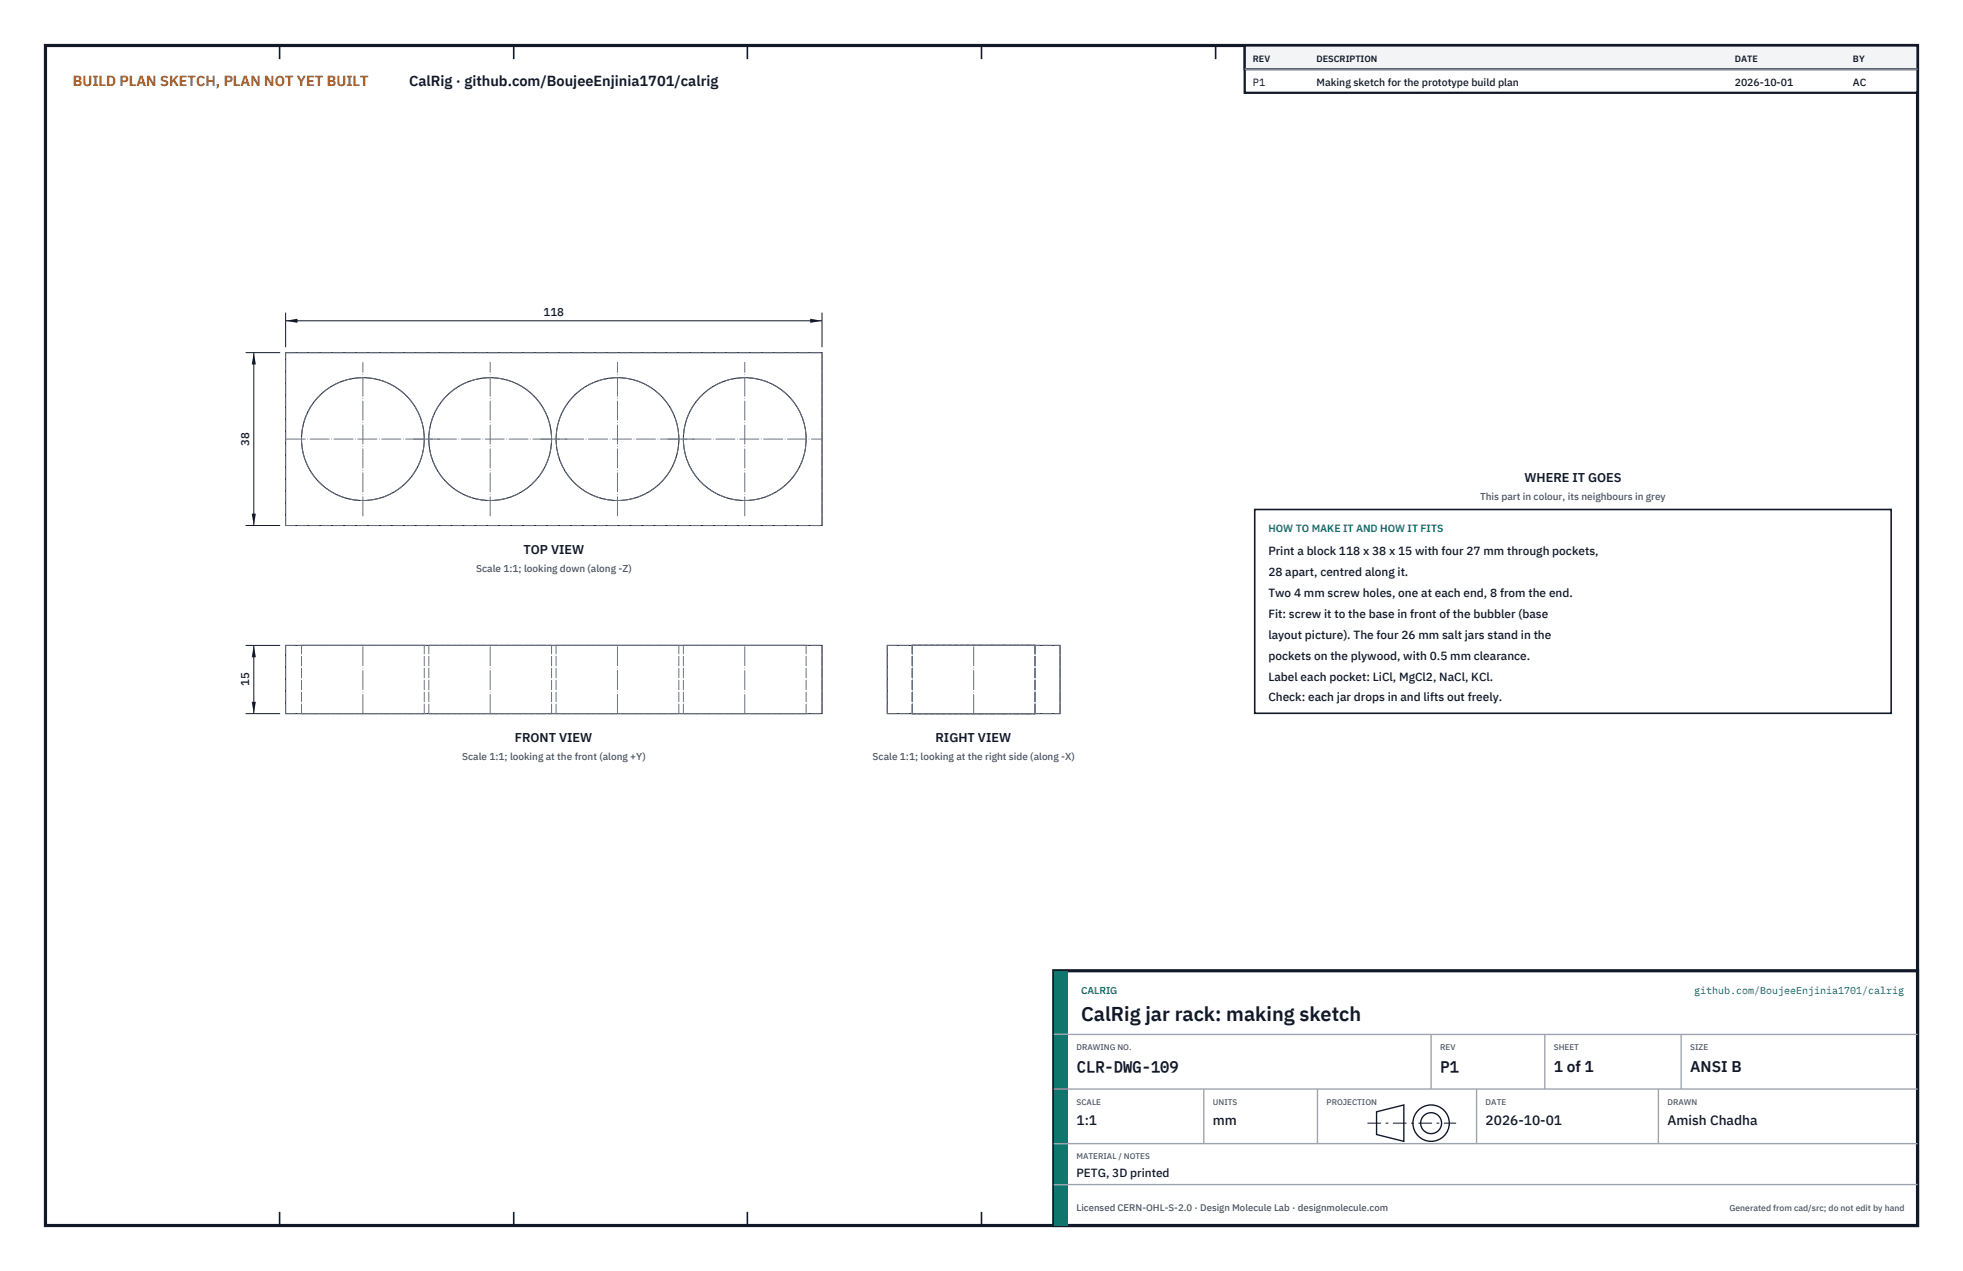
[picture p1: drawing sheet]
<svg xmlns="http://www.w3.org/2000/svg" width="432mm" height="279mm" viewBox="0 0 432 279" stroke-linecap="round" stroke-linejoin="round" font-family="sans-serif">
<defs><g id="words">
<text font-size="4.4" fill="#111827" x="237.8" y="224.4">CalRig jar rack: making sketch</text>
<g font-size="3.4" fill="#111827">
<text x="236.8" y="235.6">CLR-DWG-109</text>
<text x="316.8" y="235.6">P1</text>
<text x="341.8" y="235.6">1 of 1</text>
<text x="371.8" y="235.6">ANSI B</text>
</g>
<text font-size="3.2" fill="#b45309" x="16" y="19">BUILD PLAN SKETCH, PLAN NOT YET BUILT</text>
<text font-size="3.2" fill="#111827" x="90" y="19">CalRig · github.com/BoujeeEnjinia1701/calrig</text>
<g font-size="3" fill="#111827">
<text x="236.8" y="247.2">1:1</text>
<text x="266.8" y="247.2">mm</text>
<text x="326.8" y="247.2">2026-10-01</text>
<text x="366.8" y="247.2">Amish Chadha</text>
</g>
<g font-size="2.8" fill="#111827">
<text x="335.3" y="106">WHERE IT GOES</text>
<text x="115.1" y="121.7">TOP VIEW</text>
<text x="113.2" y="163">FRONT VIEW</text>
<text x="205.8" y="163">RIGHT VIEW</text>
</g>
<g font-size="2.6" fill="#111827">
<text x="279" y="122">Print a block 118 x 38 x 15 with four 27 mm through pockets,</text>
<text x="279" y="126.6">28 apart, centred along it.</text>
<text x="279" y="131.2">Two 4 mm screw holes, one at each end, 8 from the end.</text>
<text x="279" y="135.8">Fit: screw it to the base in front of the bubbler (base</text>
<text x="279" y="140.4">layout picture). The four 26 mm salt jars stand in the</text>
<text x="279" y="145">pockets on the plywood, with 0.5 mm clearance.</text>
<text x="279" y="149.6">Label each pocket: LiCl, MgCl2, NaCl, KCl.</text>
<text x="279" y="154.2">Check: each jar drops in and lifts out freely.</text>
<text x="236.8" y="258.8">PETG, 3D printed</text>
</g>
<g font-size="2.5" fill="#111827">
<text x="119.6" y="69.5">118</text>
<text x="54.8" y="98" transform="rotate(-90 54.8 98)">38</text>
<text x="54.8" y="150.9" transform="rotate(-90 54.8 150.9)">15</text>
</g>
<g font-size="2.3" fill="#111827">
<text x="275.6" y="18.8">P1</text>
<text x="289.6" y="18.8">Making sketch for the prototype build plan</text>
<text x="381.6" y="18.8">2026-10-01</text>
<text x="407.6" y="18.8">AC</text>
</g>
<text font-size="2.3" fill="#0f766e" x="279" y="117">HOW TO MAKE IT AND HOW IT FITS</text>
<g font-size="2.2" fill="#4b5563">
<text x="325.6" y="110">This part in colour, its neighbours in grey</text>
<text x="104.7" y="125.7">Scale 1:1; looking down (along -Z)</text>
<text x="101.7" y="167">Scale 1:1; looking at the front (along +Y)</text>
<text x="192" y="167">Scale 1:1; looking at the right side (along -X)</text>
</g>
<g font-size="2.2" fill="#0f766e">
<text x="237.8" y="218.4">CALRIG</text>
<text x="372.7" y="218.4">github.com/BoujeeEnjinia1701/calrig</text>
</g>
<text font-size="2.1" fill="#4b5563" x="236.8" y="266.2">Licensed CERN-OHL-S-2.0 · Design Molecule Lab · designmolecule.com</text>
<g font-size="2" fill="#111827">
<text x="275.6" y="13.6">REV</text>
<text x="289.6" y="13.6">DESCRIPTION</text>
<text x="381.6" y="13.6">DATE</text>
<text x="407.6" y="13.6">BY</text>
</g>
<text font-size="1.9" fill="#4b5563" x="380.4" y="266.2">Generated from cad/src; do not edit by hand</text>
<g font-size="1.8" fill="#4b5563">
<text x="236.8" y="230.8">DRAWING NO.</text>
<text x="316.8" y="230.8">REV</text>
<text x="341.8" y="230.8">SHEET</text>
<text x="371.8" y="230.8">SIZE</text>
<text x="236.8" y="242.8">SCALE</text>
<text x="266.8" y="242.8">UNITS</text>
<text x="291.8" y="242.8">PROJECTION</text>
<text x="326.8" y="242.8">DATE</text>
<text x="366.8" y="242.8">DRAWN</text>
<text x="236.8" y="254.8">MATERIAL / NOTES</text>
</g>
</g></defs>
<path d="M10 10h411.8v259.4h-411.8z" fill="none" stroke="#111827" stroke-width=".7" stroke-linecap="butt"/>
<g fill="none" stroke="#111827" stroke-width=".35">
<path d="M61.5 10v3M113 10v3M164.4 10v3M215.9 10v3M267.4 10v3M318.9 10v3M370.3 10v3M61.5 266.4v3M113 266.4v3M164.4 266.4v3M215.9 266.4v3M267.4 266.4v3"/>
<path d="M318.9 266.4v3M370.3 266.4v3"/>
</g>
<g fill="none" stroke="#111727" stroke-width=".22">
<path d="M62.8 77.5h118v38h-118zM62.8 141.9h118v15h-118zM195.2 141.9h38v15h-38z"/>
<circle cx="79.8" cy="96.5" r="13.5"/>
<circle cx="107.8" cy="96.5" r="13.5"/>
<circle cx="135.8" cy="96.5" r="13.5"/>
<circle cx="163.8" cy="96.5" r="13.5"/>
</g>
<g fill="none" stroke="#6a7180" stroke-width=".22" stroke-dasharray="2.1 .5">
<path d="M62.8 77.5h118M62.8 115.5v-38M62.8 115.5h118M180.8 115.5v-38M62.8 156.9v-15M62.8 141.9h118M62.8 156.9h118M66.3 141.9h27M66.3 156.9h27M66.3 156.9v-15M93.3 141.9h-27M93.3 156.9h-27"/>
<path d="M93.3 156.9v-15M94.3 141.9h27M94.3 156.9h27M94.3 156.9v-15M121.3 141.9h-27M121.3 156.9h-27M121.3 156.9v-15M122.3 141.9h27M122.3 156.9h27M122.3 156.9v-15M149.3 141.9h-27M149.3 156.9h-27"/>
<path d="M149.3 156.9v-15M150.3 141.9h27M150.3 156.9h27M150.3 156.9v-15M177.3 141.9h-27M177.3 156.9h-27M177.3 156.9v-15M180.8 156.9v-15M195.2 156.9v-15M195.2 141.9h38M195.2 156.9h38M200.7 141.9h13.5"/>
<path d="M200.7 156.9h13.5M200.7 156.9v-15M214.2 141.9h13.5M214.2 156.9h13.5M227.7 141.9h-27M227.7 156.9h-27M227.7 156.9v-15M233.2 156.9v-15"/>
<circle cx="79.8" cy="96.5" r="13.5"/>
<circle cx="107.8" cy="96.5" r="13.5"/>
<circle cx="135.8" cy="96.5" r="13.5"/>
<circle cx="163.8" cy="96.5" r="13.5"/>
</g>
<g fill="none" stroke="#6a7180" stroke-width=".22" stroke-dasharray="4.2 .5 0 .5">
<path d="M62.9 96.5h33.8M90.9 96.5h33.8M118.9 96.5h33.8M146.9 96.5h33.8M79.8 113.4v-33.8M107.8 113.4v-33.8M135.8 113.4v-33.8M163.8 113.4v-33.8M79.8 156.9v-15M107.8 156.9v-15M135.8 156.9v-15M163.8 156.9v-15"/>
<path d="M214.2 156.9v-15"/>
</g>
<path d="M62.8 68.7v7.6M62.8 70.5h118M180.8 68.7v7.6" fill="none" stroke="#111827" stroke-width=".22"/>
<path d="M62.8 70.5l2.6-.4v.9zM178.2 70.1v.9l2.6-.5z" fill="#111827"/>
<path d="M54 77.5h7.6M55.8 77.5v38M54 115.5h7.6" fill="none" stroke="#111827" stroke-width=".22"/>
<path d="M55.8 77.5l-.4 2.6h.9zM55.4 112.9h.9l-.5 2.6z" fill="#111827"/>
<path d="M54 141.9h7.6M54 156.9h7.6M55.8 141.9v15" fill="none" stroke="#111827" stroke-width=".22"/>
<path d="M55.8 141.9l-.4 2.6h.9zM55.4 154.3h.9l-.5 2.6z" fill="#111827"/>
<path d="M276 112h140v44.8h-140z" fill="#fff" stroke="#111827" stroke-width=".35"/>
<path d="M273.8 10h148v10.4h-148z" fill="#fff" stroke="#111827" stroke-width=".5"/>
<path d="M273.8 10h148v5.2h-148z" fill="#f3f4f6" stroke="#111827" stroke-width=".5"/>
<path d="M273.8 15.2h148" fill="none" stroke="#9ca3af" stroke-width=".3"/>
<path d="M231.8 213.4h190v56h-190z" fill="#fff" stroke="#111827" stroke-width=".7" stroke-linecap="butt"/>
<path d="M231.8 213.4h3v56h-3z" fill="#0f766e"/>
<path d="M231.8 227.4h190M231.8 239.4h190M264.8 239.4v12M289.8 239.4v12M314.8 227.4v12M324.8 239.4v12M339.8 227.4v12M364.8 239.4v12M369.8 227.4v12M231.8 251.4h190M231.8 260.4h190" fill="none" stroke="#9ca3af" stroke-width=".3"/>
<g fill="none" stroke="#111827" stroke-width=".3">
<path d="M302.8 244.4l6-1.5v8l-6-1.5z"/>
<circle cx="314.8" cy="246.9" r="4"/>
<circle cx="314.8" cy="246.9" r="2.3"/>
</g>
<path d="M300.8 246.9h19.5" fill="none" stroke="#111827" stroke-width=".22" stroke-dasharray="3 1 .6 1" stroke-linecap="butt"/>
<use href="#words"/>
</svg>
